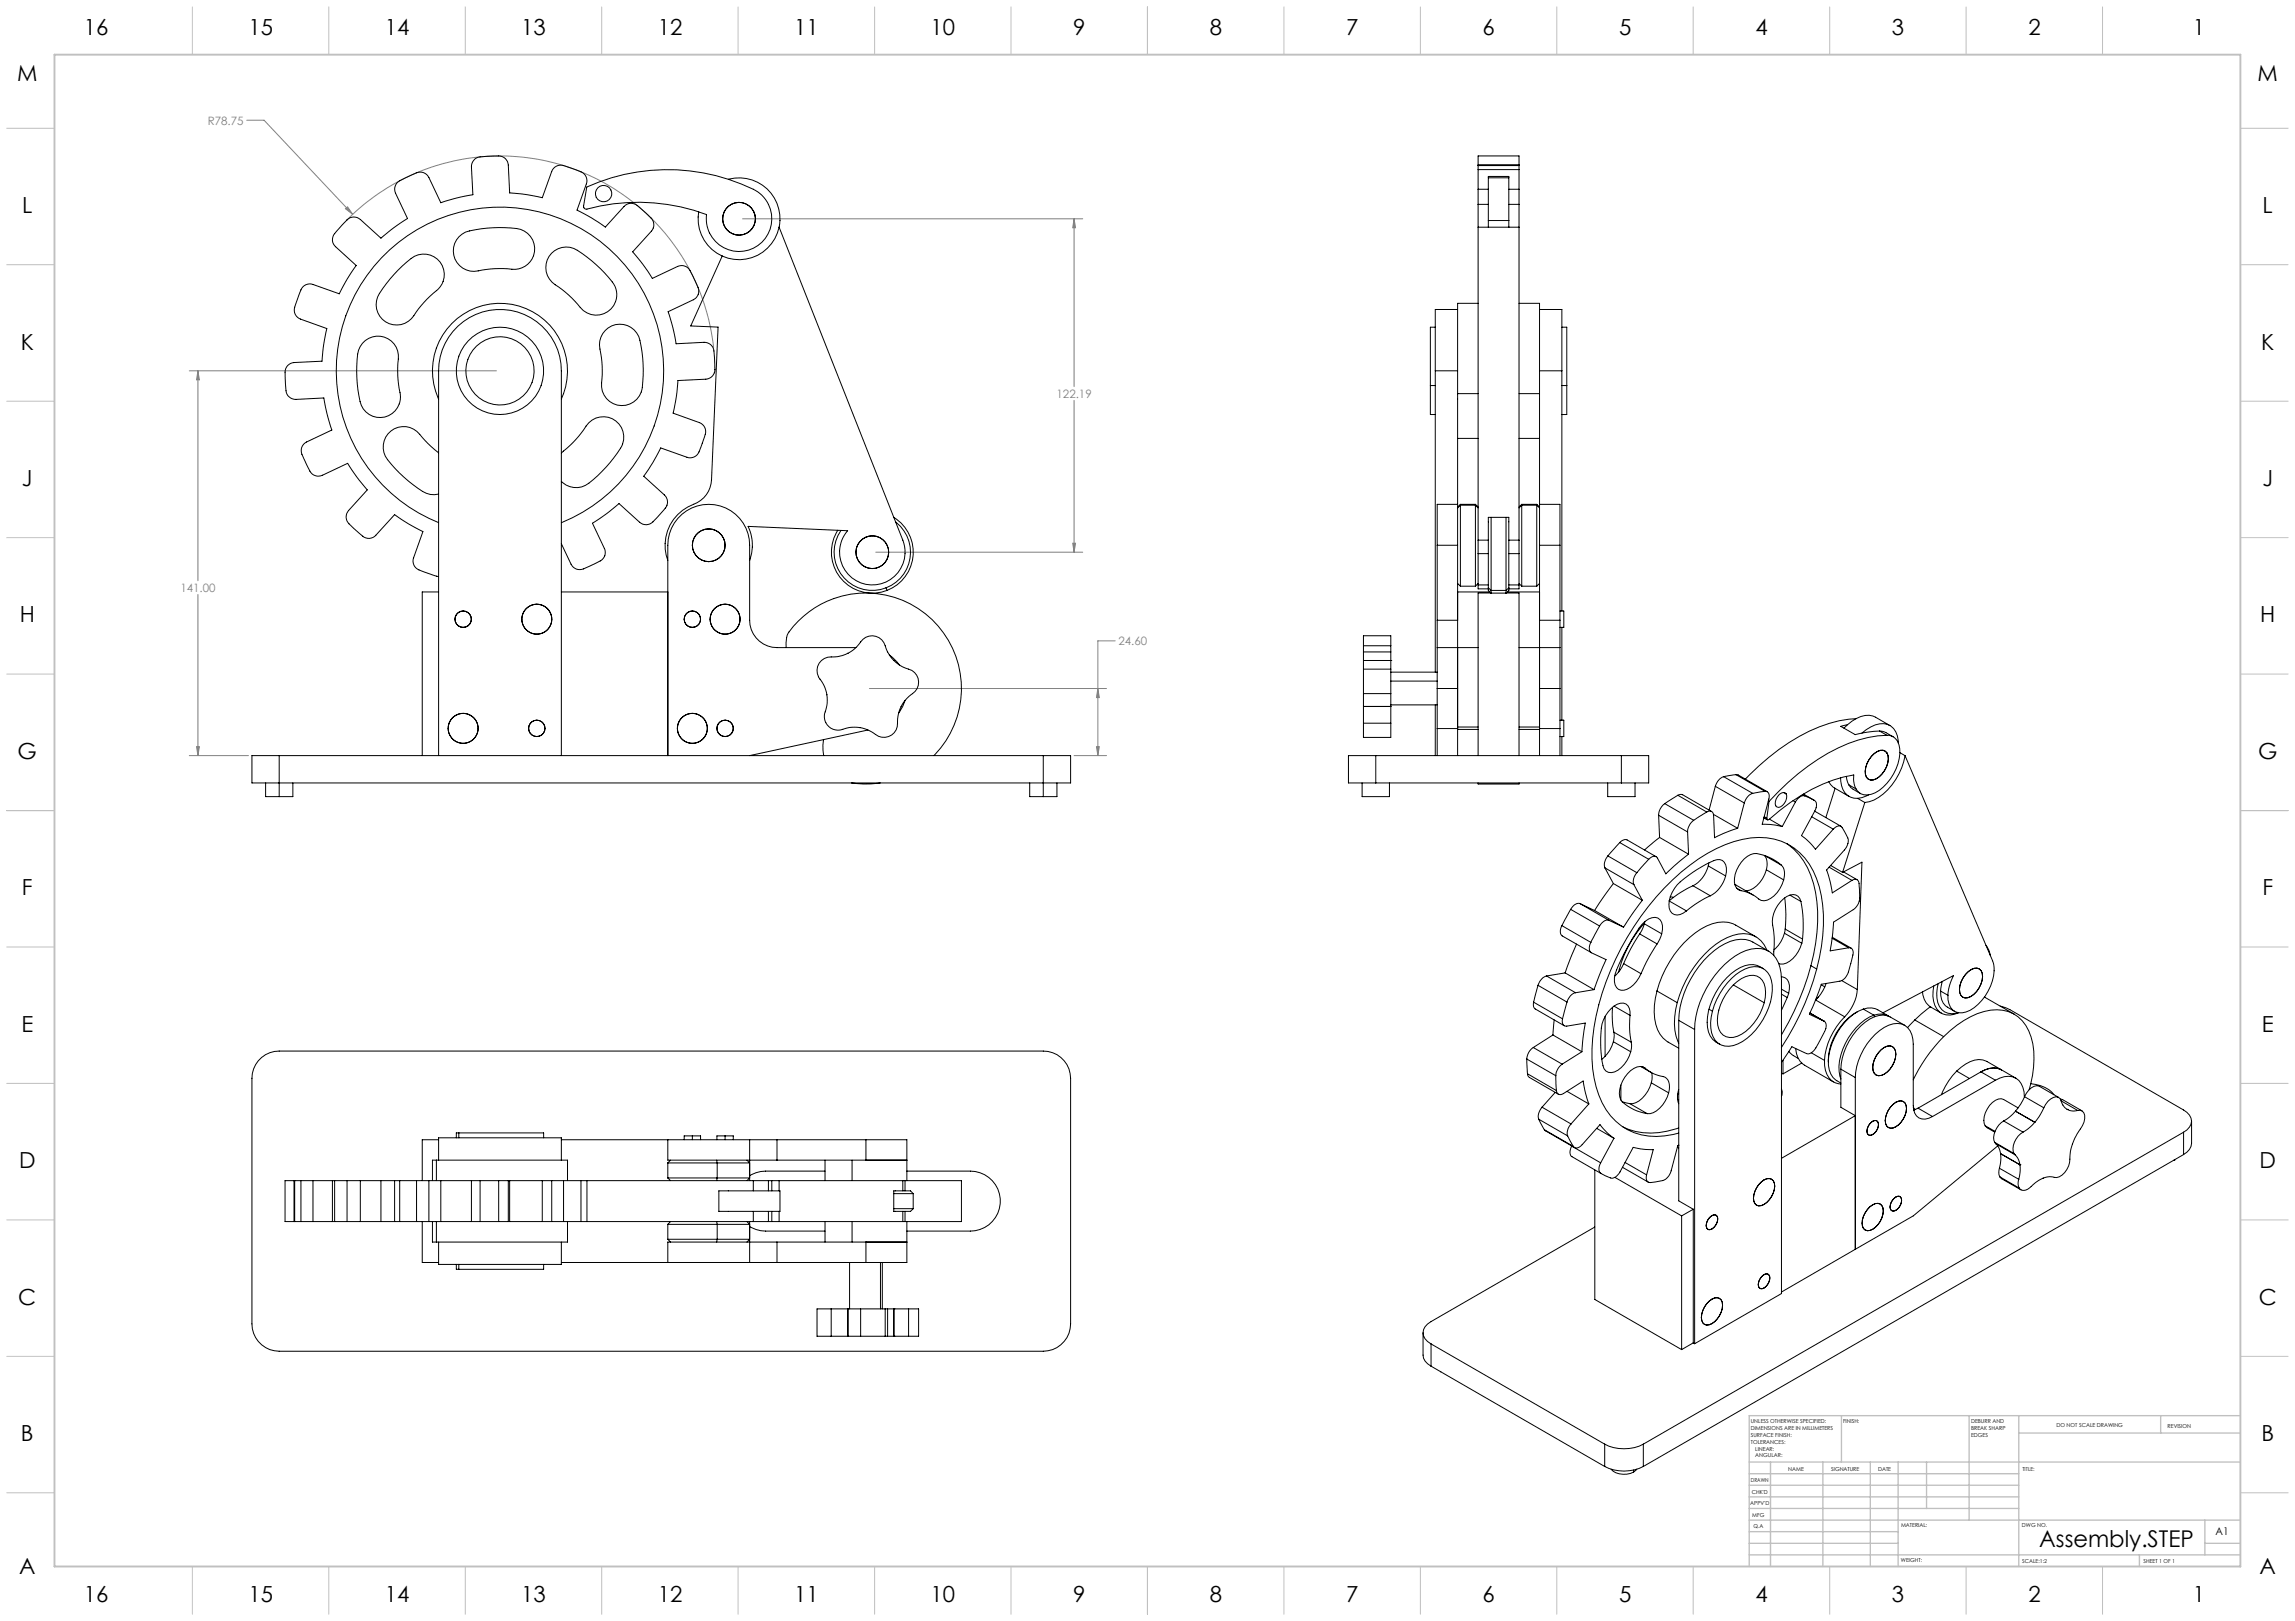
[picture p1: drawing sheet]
<svg xmlns="http://www.w3.org/2000/svg" width="841mm" height="594mm" viewBox="0 0 841 594" stroke-linecap="round" stroke-linejoin="round" font-family="sans-serif">
<defs><g id="words">
<text font-size="8.5" x="747.3" y="566.7">Assembly.STEP</text>
<g font-size="8.1">
<text x="30.8" y="12.9">16</text>
<text x="91" y="12.9">15</text>
<text x="141" y="12.9">14</text>
<text x="191" y="12.9">13</text>
<text x="241" y="12.9">12</text>
<text x="291" y="12.9">11</text>
<text x="341" y="12.9">10</text>
<text x="393.3" y="12.9">9</text>
<text x="443.3" y="12.9">8</text>
<text x="493.3" y="12.9">7</text>
<text x="543.3" y="12.9">6</text>
<text x="593.3" y="12.9">5</text>
<text x="643.3" y="12.9">4</text>
<text x="693.3" y="12.9">3</text>
<text x="743.3" y="12.9">2</text>
<text x="803.6" y="12.9">1</text>
<text x="6.3" y="29.6">M</text>
<text x="827.3" y="29.6">M</text>
<text x="8.1" y="78.1">L</text>
<text x="829.1" y="78.1">L</text>
<text x="7.6" y="128.1">K</text>
<text x="828.6" y="128.1">K</text>
<text x="8.1" y="178.1">J</text>
<text x="829.1" y="178.1">J</text>
<text x="7.2" y="228.1">H</text>
<text x="828.2" y="228.1">H</text>
<text x="6.5" y="278.1">G</text>
<text x="827.5" y="278.1">G</text>
<text x="8" y="328.1">F</text>
<text x="829" y="328.1">F</text>
<text x="7.8" y="378.1">E</text>
<text x="828.8" y="378.1">E</text>
<text x="7" y="428.1">D</text>
<text x="828" y="428.1">D</text>
<text x="6.7" y="478.1">C</text>
<text x="827.7" y="478.1">C</text>
<text x="7.7" y="528.1">B</text>
<text x="828.7" y="528.1">B</text>
<text x="7" y="576.6">A</text>
<text x="828" y="576.6">A</text>
<text x="30.8" y="586.9">16</text>
<text x="91" y="586.9">15</text>
<text x="141" y="586.9">14</text>
<text x="191" y="586.9">13</text>
<text x="241" y="586.9">12</text>
<text x="291" y="586.9">11</text>
<text x="341" y="586.9">10</text>
<text x="393.3" y="586.9">9</text>
<text x="443.3" y="586.9">8</text>
<text x="493.3" y="586.9">7</text>
<text x="543.3" y="586.9">6</text>
<text x="593.3" y="586.9">5</text>
<text x="643.3" y="586.9">4</text>
<text x="693.3" y="586.9">3</text>
<text x="743.3" y="586.9">2</text>
<text x="803.6" y="586.9">1</text>
</g>
<g font-size="4.2" fill="#808080">
<text x="76.1" y="45.6">R78.75</text>
<text x="387.2" y="145.8">122.19</text>
<text x="66.1" y="216.9">141.00</text>
<text x="409.9" y="236.4">24.60</text>
</g>
<text font-size="3.9" x="811.9" y="562.5">A1</text>
<g font-size="2">
<text x="641.6" y="521.6">UNLESS OTHERWISE SPECIFIED:</text>
<text x="675.4" y="521.6">FINISH:</text>
<text x="722.3" y="521.5">DEBURR AND</text>
<text x="641.6" y="524.1">DIMENSIONS ARE IN MILLIMETERS</text>
<text x="641.6" y="526.6">SURFACE FINISH:</text>
<text x="722.3" y="524">BREAK SHARP</text>
<text x="722.3" y="526.5">EDGES</text>
<text x="753.6" y="523">DO NOT SCALE DRAWING</text>
<text x="794.3" y="523.2">REVISION</text>
<text x="641.6" y="529.1">TOLERANCES:</text>
<text x="643.2" y="531.6">LINEAR:</text>
<text x="643.2" y="534.1">ANGULAR:</text>
<text x="655.3" y="539">NAME</text>
<text x="671" y="538.9">SIGNATURE</text>
<text x="688.2" y="538.9">DATE</text>
<text x="741.1" y="538.9">TITLE:</text>
<text x="641.6" y="543.1">DRAWN</text>
<text x="641.4" y="551.4">APPV'D</text>
<text x="641.9" y="547.3">CHK'D</text>
<text x="642.1" y="555.8">MFG</text>
<text x="642.5" y="560">Q.A</text>
<text x="696.6" y="559.5">MATERIAL:</text>
<text x="741" y="559.5">DWG NO.</text>
<text x="696.6" y="572.5">WEIGHT:</text>
<text x="741.1" y="572.6">SCALE:1:2</text>
<text x="785.5" y="572.6">SHEET 1 OF 1</text>
</g>
</g></defs>
<g fill="none" stroke="#808080" stroke-width=".37">
<path d="M90.4 44.1h6.4l32.5 34.5M126.6 76.5l.8-.7 1.9 2.8zM127 80.8a78.8 78.8 0 0 1 82-19.3 78.8 78.8 0 0 1 52.5 65.8M272.1 80.2h124.7M393.6 80.2v61.5M393.6 80.2l.5 3.3h-1zM69.4 135.9h112.5M72.5 135.9l.6 3.3h-1.1zM72.5 135.9v76.9M393.6 146.7v55.6M393.1 199.1h1l-.5 3.2zM72.5 217.8v59.1"/>
<path d="M320.9 202.3h75.9M408.7 234.8h-6.4v42.1M318.6 252.3h86.9M402.3 252.3l.5 3.3h-1zM69.4 276.9h21.7M72 273.6h1.1l-.6 3.3zM393.6 276.9h11.9M401.8 273.6h1l-.5 3.3z"/>
</g>
<g fill="none" stroke="#c0c0c0" stroke-width=".37">
<path d="M70.5 2.5v17.5M120.5 2.5v17.5M170.5 2.5v17.5M220.5 2.5v17.5M270.5 2.5v17.5M320.5 2.5v17.5M370.5 2.5v17.5M420.5 2.5v17.5M470.5 2.5v17.5M520.5 2.5v17.5M570.5 2.5v17.5M620.5 2.5v17.5"/>
<path d="M670.5 2.5v17.5M720.5 2.5v17.5M770.5 2.5v17.5M2.5 47h17.5M821 47h17.5M2.5 97h17.5M821 97h17.5M2.5 147h17.5M821 147h17.5M2.5 197h17.5M821 197h17.5M2.5 247h17.5"/>
<path d="M821 247h17.5M2.5 297h17.5M821 297h17.5M2.5 347h17.5M821 347h17.5M2.5 397h17.5M821 397h17.5M2.5 447h17.5M821 447h17.5M2.5 497h17.5M821 497h17.5M2.5 547h17.5"/>
<path d="M821 547h17.5M70.5 574v17.5M120.5 574v17.5M170.5 574v17.5M220.5 574v17.5M270.5 574v17.5M320.5 574v17.5M370.5 574v17.5M420.5 574v17.5M470.5 574v17.5M520.5 574v17.5M570.5 574v17.5"/>
<path d="M620.5 574v17.5M670.5 574v17.5M720.5 574v17.5M770.5 574v17.5"/>
</g>
<g fill="none" stroke="#c0c0c0" stroke-width=".5">
<path d="M674.8 518.8v17M721.6 518.8v38.2M739.8 518.8v55.2M791.8 518.8v6.3M821 518.8h-180v55.2M641 535.8h180M648.8 535.8v38.2M668 535.8v38.2M685.4 535.8v38.2M695.6 535.8v38.2M706 535.8v17M739.8 525.1h81.2"/>
<path d="M641 552.8h98.8M641 548.5h98.8M641 544.3h98.8M641 540h98.8M641 557h180M808 557v12.8M641 569.8h180M641 565.5h54.6M641 561.3h54.6M784 569.8v4.2M808 565.5h13"/>
</g>
<path d="M20 20h801v554h-801z" fill="none" stroke="#c0c0c0" stroke-width=".7"/>
<path d="M126.6 76.5l2.7 2.1-1.9-2.8zM72.5 135.9l.6 3.3h-1.1zM72 273.6h1.1l-.6 3.3zM393.6 80.2l.5 3.3h-1zM393.1 199.1h1l-.5 3.2zM402.3 252.3l.5 3.3h-1zM401.8 273.6h1l-.5 3.3z" fill="#808080"/>
<g fill="none" stroke="#000" stroke-width=".37">
<path d="M215 68.5a71.2 71.2 0 0 1 62.8 1.9 12 12 0 0 1-2.2 20.8 12 12 0 0 1-16.7-12.6 74.1 74.1 0 0 0-44.3-2l-.6-.4-.1-.7zM256 77.6a15 15 0 0 0 8.7 16.2M266.9 65.7a15 15 0 0 1 18.6 17.5M541.7 74.9v8.3M541.7 69.3v5.6M541.7 62.2v7.1M541.7 60.7v1.5M541.7 60.5v-3.4h14.9v3.4M541.7 62.2h14.9M541.7 60.5h14.9M541.7 74.9h3.7M541.7 69.3h3.7"/>
<path d="M541.7 60.5v.2M541.7 60.7h14.9M545.4 65.2v-.5h7.5v.5M545.4 65.2v15.6M545.4 65.2h7.5M552.9 65.2v15.6M552.9 74.9h3.7M552.9 69.3h3.7M556.6 74.9v8.3M556.6 69.3v5.6M556.6 62.2v7.1M556.6 60.7v1.5"/>
<path d="M556.6 60.5v.2M556.6 60.5h.1M145.8 99.1l1.6-1.6a13.1 13.1 0 0 1 7.4-4.4 7.6 7.6 0 0 1 7.7 5.6 7.6 7.6 0 0 1-3.7 8.8 45.6 45.6 0 0 0-8.1 9.3 7.5 7.5 0 0 1-10 .7 7.5 7.5 0 0 1-1.7-9.9l3.9-5.3zM168.2 86.7a8.7 8.7 0 0 1 5.9-2.5 47.3 47.3 0 0 1 16.7-.1 7.6 7.6 0 0 1 4.7 9.5 7.6 7.6 0 0 1-9.5 4.9 46.4 46.4 0 0 0-12.3 .9 7.5 7.5 0 0 1-7-4.5 7.5 7.5 0 0 1 1.5-8.2zM202.1 92.8a7.9 7.9 0 0 1 11.3 .1 45.1 45.1 0 0 1 12 12.1 7.6 7.6 0 0 1-3.8 9.8 7.6 7.6 0 0 1-10-3.4 45.6 45.6 0 0 0-9.3-8 7.5 7.5 0 0 1-.2-10.6zM264.7 93.8l-11.6 25.6 10 .5-2.4 55.9a10 10 0 0 1-6.5 9 16 16 0 0 0-9.5 20.6M285.5 83.2l45.3 114.7a12 12 0 0 1-13.1 16.3 12 12 0 0 1-7.1-19.7l-36.5-1.6a16 16 0 0 1 .6 12.5M285.5 83.2a15 15 0 0 1-20.8 10.6M541.7 83.2h14.9M541.7 83.2v114.7M545.4 80.8v2.4M545.4 80.8h7.5"/>
<path d="M552.9 80.8v2.4M556.6 83.2v114.7M526 119.9h-1.8v21.4M534.1 113.4h-8.1v22.5M541.7 111.2h-7.6v33M556.6 111.2h7.6v33M564.2 113.4h8.1v22.5M572.3 119.9h1.8v21.4M132.8 125.8a7.6 7.6 0 0 1 9.5-1.6 7.6 7.6 0 0 1 3.5 8.9 52 52 0 0 0 1 12.4 7.5 7.5 0 0 1-6.7 7.5 7.5 7.5 0 0 1-8.2-5.9 48.7 48.7 0 0 1-.5-18.7zM221.8 121.1a7.5 7.5 0 0 1 12.7 3.6 46.1 46.1 0 0 1 .6 18.8 7.6 7.6 0 0 1-9.6 4.7 7.6 7.6 0 0 1-4.9-9.5 44.5 44.5 0 0 0-.9-12.3 7.6 7.6 0 0 1 2.1-5.3zM526 135.9v110.4M526 135.9h8.1"/>
<path d="M564.2 135.9h8.1M572.3 135.9v88M160.7 146.2a24.7 24.7 0 0 1 22.5-35.1 24.7 24.7 0 0 1 22.5 35.1M524.2 141.3v10.6h1.8M524.2 141.3h1.8M534.1 144.2v40.6M534.1 144.2h7.6M556.6 144.2h7.6M564.2 144.2v40.6M572.3 141.3h1.8M574.1 141.3v10.6h-1.8M160.7 165.9a46.7 46.7 0 0 1-7.9-7.8 7.5 7.5 0 0 0-10.1 .3 7.5 7.5 0 0 0-.7 10 48.6 48.6 0 0 0 14.2 12.4 7.4 7.4 0 0 0 4.5 .3"/>
<path d="M205.7 166a46.9 46.9 0 0 0 10.1-11.1 7.5 7.5 0 0 1 10-.5 7.5 7.5 0 0 1 1.6 9.8 48.6 48.6 0 0 1-12.9 13.7 7.5 7.5 0 0 1-8.8-1.5M534.1 160.6h7.6M556.6 160.6h7.6M160.7 191.5a60 60 0 0 1-25.2-92 60 60 0 0 1 95.4 0 60 60 0 0 1-25.2 92M205.7 199.2l3.9 8.1a3.6 3.6 0 0 0 5 .8l3.1-1.4a6.7 6.7 0 0 0 3.6-2.5l.5-1.6-.2-1.3-4.5-9.6 5-3.4 4.7-3.8 7.6 6.9a4 4 0 0 0 6-1.4l2.3-2.5a4 4 0 0 0 .8-6.1l-7.6-6.9 3.4-5 2.8-5.4 9.6 3.5a4 4 0 0 0 5.1-3.6l1.1-3.2a4 4 0 0 0-1.6-5.9l-9.6-3.5 1.1-5.9 .6-6.1 10.2-.4a4.1 4.1 0 0 0 3.3-5.3v-1.7a7.5 7.5 0 0 0-1.5-5.7l-1.1-.6-1.3-.3-10.2 .6-1.2-6-1.8-5.8 9.3-4.4a3.9 3.9 0 0 0 1-6.1l-.7-1.5a7.3 7.3 0 0 0-3.5-4.7l-1.3-.2-1.3 .3-9.3 4.4-3.3-5-3.9-4.7 6.9-7.6a3.6 3.6 0 0 0-.8-5.4l-1.2-1.2a12.9 12.9 0 0 0-5-3.6l-1.3 .1-1.2 .6-7.4 8a64.4 64.4 0 0 0-10.3-6.2l3.6-10.3a4 4 0 0 0-3.8-4.4l-3.2-1.1a3.9 3.9 0 0 0-5.9 1.6l-3.5 9.7-5.9-1.2-6-.6-.5-10.2a3.6 3.6 0 0 0-4.4-3.3h-1.7a14.2 14.2 0 0 0-6.1 1l-.9 1-.4 1.3 .5 10.9a66 66 0 0 0-11.8 2.9l-4.7-9.8a3.6 3.6 0 0 0-4.9-.8l-1.6 .7a13.8 13.8 0 0 0-5.2 3.2l-.5 1.3 .4 1.9 4.3 9.3a66.8 66.8 0 0 0-9.7 7.2l-8.1-7.3a3.6 3.6 0 0 0-4.9 1.2l-1.2 1.2a12.9 12.9 0 0 0-3.6 5 3.2 3.2 0 0 0 1.2 3l7.5 6.9-3.3 5-2.9 5.4-9.6-3.5a3.9 3.9 0 0 0-5.1 3.6l-.5 1.6a7.4 7.4 0 0 0-.9 5.8l.8 1.1 1.1 .6 9.7 3.5-1.2 5.9-.6 6.1-10.2 .4a3.6 3.6 0 0 0-3.3 4.4v1.7a14.2 14.2 0 0 0 1 6.1l1 .9 1.3 .4 10.9-.5a66 66 0 0 0 2.9 11.8l-9.8 4.7a3.6 3.6 0 0 0-.8 4.9l.7 1.6a13.6 13.6 0 0 0 3.2 5.3l1.3 .4 1.9-.3 9.3-4.4a66.8 66.8 0 0 0 7.2 9.7l-7.2 8.1a4 4 0 0 0 1.7 5.5l1.3 1.2a7.7 7.7 0 0 0 5 3l1.9-.7 7.3-8 5 3.3 5.4 2.9-3.4 9.6a3.9 3.9 0 0 0 3.5 5.1l5.6 1.8M307 194.3a15 15 0 0 0 1.1 17.6 15 15 0 0 0 16.9 4.5M308.2 194.4a14 14 0 0 0 .4 16.6 14 14 0 0 0 16.1 4.4M327.5 189.6a15 15 0 0 1 7.1 14.1 15 15 0 0 1-9.6 12.7M328.2 191.2a14 14 0 0 1-3.5 24.2M526.7 199.8h7.4M526.7 199.8v27.5M534.1 184.8h-7.4v15"/>
<path d="M534.1 184.8v15M534.1 199.8v27.5M535.2 185.1v29.7M535.2 184.8v.3M535.2 184.8h5.5M535.2 184.8l-1.1 1M535.2 185.1h5.5M535.2 185.1l-1.1 1M540.7 185.1v29.7M540.7 184.8v.3M540.7 184.8l1 1M540.7 185.1l1 1"/>
<path d="M541.7 197.9v5M541.7 197.9h3.7M546.4 189.6v26.8M551.9 189.6v26.8M552.9 197.9h3.7M556.6 197.9v5M557.6 185.1v29.7M557.6 184.8v.3M557.6 184.8h5.5M557.6 184.8l-1 1M557.6 185.1h5.5M557.6 185.1l-1 1"/>
<path d="M563.1 185.1v29.7M563.1 184.8v.3M563.1 184.8l1.1 1M563.1 185.1l1.1 1M564.2 184.8v15M564.2 184.8h7.4v15M564.2 199.8v27.5M564.2 199.8h7.4M571.6 199.8v27.5M160.7 216.9h-6v60M205.7 216.9h39M324.7 215.4l.3 1"/>
<path d="M534.1 216.9h11.9M534.1 213.8l1.1 1M535.2 214.8h5.5M541.7 202.9v11.4h3.7M541.7 214.3v1.5h3.7M541.7 213.8l-1 1M541.7 202.9h3.7M545.4 215.4v-25.8h7.5v25.8M545.4 215.4v1l1 .9v-.9M545.4 215.4l1 1M546.4 216.4h5.5M552.3 216.9h11.9"/>
<path d="M552.9 215.4v1l-1 .9v-.9M552.9 202.9h3.7M552.9 215.4l-1 1M556.6 202.9v11.4h-3.7M556.6 214.3v1.5h-3.7M556.6 213.8l1 1M557.6 214.8h5.5M564.2 213.8l-1.1 1M288.1 237.3l.4-4.5a34.9 34.9 0 0 1 51.1-7.5 34.9 34.9 0 0 1 2.6 51.6M313.7 237.3h-29a10 10 0 0 1-10-10v-27.5a15 15 0 0 0-15-15 15 15 0 0 0-15 15v77.1M325.9 240l3.7 3.7M499.6 238.9v3.1"/>
<path d="M499.6 236.6v2.3M499.6 236.6v-3.6h10.1v3.6M499.6 238.9h10.1M499.6 236.6h10.1M509.7 238.9v3.1M509.7 236.6v2.3M526.7 237.3v15M526.7 227.3v10M526.7 237.3h15M526.7 227.3h7.4M534.1 237.3v29.1M534.1 237.3v15"/>
<path d="M534.1 227.3v10M556.6 237.3h15M564.2 237.3v29.1M564.2 237.3v15M564.2 227.3v10M564.2 227.3h7.4M571.6 237.3v15M571.6 227.3v10M571.6 223.9h1.5v6h-1.5M572.3 229.9v34M303 254.6a14 14 0 0 1-.9 7.2 5.1 5.1 0 0 0 7.5 5.2 13.1 13.1 0 0 1 12.3 2.8 5.1 5.1 0 0 0 7-5.6l.5-3.1 .8-2.2M303 254.6h.1"/>
<path d="M327.6 242a12.3 12.3 0 0 1-3.2-5.4 5.1 5.1 0 0 0-4.5-3.6 5.1 5.1 0 0 0-5 2.9 13.1 13.1 0 0 1-11.6 4.9 5.2 5.2 0 0 0-2.3 8.7l1.1 2.1 .9 3M327.6 242h.1M327.6 242a14.3 14.3 0 0 0 6.6 3.7 5.1 5.1 0 0 1-.4 8.9l-2.3 2.3-1.3 2M330.2 258.9h.1M331.7 256.7l-.9 2.2-1.5 2.4M499.6 245.2v9M499.6 254.2v4.7M499.6 242v3.2M499.6 258.9v6.1M499.6 258.9h.1M499.6 242h.1M499.6 245.2h10.1"/>
<path d="M499.6 254.2h10.1M499.6 258.9h10.1M499.6 242h10.1M509.7 245.2v9M509.7 254.2v4.7M509.7 242v3.2M509.7 258.9v6.1M509.7 258.9h.1M509.7 242h.1M509.7 258.3h17M509.7 246.3h17M509.7 249.6h17"/>
<path d="M526 258.3v18.6M526.7 252.3v14.7M526.7 252.3h7.4M534.1 252.3v14.7h-7.4M564.2 252.3v14.7h7.4M564.2 252.3h7.4M571.6 252.3v14.7M102.3 276.9h-10v10h300v-10h-10M102.3 276.9v15M102.3 276.9h280M160.7 276.9v-141a22.5 22.5 0 0 1 22.5-22.5 22.5 22.5 0 0 1 22.5 22.5v141M301.8 271a15.2 15.2 0 0 0 0 5.9"/>
<path d="M318.1 267.5l-43.4 9.4M382.3 276.9v15M499.6 265v5.2h10.1v-5.2M499.6 265h10.1M504.2 276.9h-10.1v10h10.1M504.2 276.9h89.9M504.2 276.9v10M526.7 267v9.9M534.1 267.3h7.6M534.1 266.4h7.6M534.1 266.4v10.5M541.7 276.9v-59.6h14.9v59.6"/>
<path d="M556.6 267.3h7.6M556.6 266.4h7.6M564.2 266.4v10.5M571.6 263.9h1.5v6h-1.5M571.6 267v9.9M572.3 269.9v7M594.1 276.9h10.1v10h-10.1M594.1 276.9v10M677 265.6l-2.5 .6 5.3 3 4.6-.9 4.4-.4M680.2 263.3a53.1 53.1 0 0 0-28.3 11.3 97.7 97.7 0 0 0-12.3 10.9M682.3 268.6a10.1 10.1 0 0 1 9.4-3.1 7 7 0 0 1 4 6.9M685.7 277.2a4.7 4.7 0 0 1 5.1-2 3.8 3.8 0 0 1 1 4.2 8.7 8.7 0 0 1-5.3 6.4 2.49 2.49 0 0 1-3-3.1 9.3 9.3 0 0 1 2.2-5.5z"/>
<path d="M685.9 277.1a4.3 4.3 0 0 1 5.1-1.8 5.8 5.8 0 0 1-.5 7.2 6.2 6.2 0 0 1-5.1 3.3 2.78 2.78 0 0 1-1.9-3.3 9.4 9.4 0 0 1 2.4-5.4zM688.8 267.9l1.8 .3 3.1 1.8M688.8 267.9l2.6 1.5M691.4 269.4a51.9 51.9 0 0 0-28.9 11.4 95.1 95.1 0 0 0-14.2 12.9M691.4 269.4a4.7 4.7 0 0 1 4.8 5.1 18.4 18.4 0 0 1-9 16 4.9 4.9 0 0 1-7.1-1.4M692.6 265.9l-5.3-3.1a8.1 8.1 0 0 0-8.7 1.5l-2.9 2.5M696.2 275.8l1.9 1.1M698.1 276.9l32.4 76a13.8 13.8 0 0 1-2 10.3 14.8 14.8 0 0 1-9.5 8 4.7 4.7 0 0 1-5.2-4.8v-1.7M698.1 276.9a23.3 23.3 0 0 1-11.4 16.3l-3.3 .9M97.3 286.9v5h5M107.3 286.9v5h-5M312 286.9a35.1 35.1 0 0 0 10.6 0"/>
<path d="M377.3 286.9v5h5M387.3 286.9v5h-5M499.1 286.9v5h10.1v-5M504.2 286.9h89.9M541.7 286.9v.4h14.9v-.4M589.1 286.9v5h10.1v-5M607.8 298.8l10.6 6.1M607.8 298.8l.4 8.1M610.1 294.5a5.4 5.4 0 0 0-2.3 4.3M610.1 294.5l10.5 6.1M614.9 291.4l-4.8 3.1M614.9 291.4l.9-.3 .7 .1 10.7 6.2"/>
<path d="M614.9 291.4l10.5 6.2M625.4 297.6l-4.8 3M625.4 297.6a1.5 1.5 0 0 1 1.7-.3 1.5 1.5 0 0 1 .8 1.5l.4 8.2 3.2-1.6 5.3-1.9M627.9 298.4l8.9 5.1M628.6 288.1l10.6 6.1M628.6 288.1l-2.3 8.8M631.6 284.6a5 5 0 0 0-3 3.5M631.6 284.6l10.7 6.1M636.2 283.9l-4.6 .7M636.2 283.9l.8 .1 10.6 6.1M636.2 283.9l10.6 6.1M639.2 294.2l-2.4 9.3"/>
<path d="M642.3 290.7a5 5 0 0 0-3.1 3.5M646.4 299.7l1.3 .7M646.4 299.6l1.1 .7M646.5 299.3l1 .5M646.8 290l-4.5 .7M646.8 290a1.82 1.82 0 0 1 1.4 2.8l-2.4 9.2 3.7 .2 3.6 .7M647.5 299.8v.5M648 293.5l.3 .2M648.3 293.7l-.8 6.1M652 291.1a1.58 1.58 0 0 1 2.5-.2 4.1 4.1 0 0 1-2.7 5l-.6-.2a3.3 3.3 0 0 1 .8-4.6zM653.6 290.4l.9 .5M657 293.4l.9 .5"/>
<path d="M657.9 293.9l-4.8 9M660.5 291.2l.9 .4M660.9 291l4 2.3M661.4 291.6a3.5 3.5 0 0 0-3.5 2.3M661.4 291.6l3.5 1.7M663.9 299.3l7.9 4.5M664.9 293.3a3.1 3.1 0 0 1 .2 3.8l-4.9 9.1a22.4 22.4 0 0 1 5.1 5l6.5-7.4M665 297.2l9.6 5.6M670.1 286.4l1.6 2 5.9 3.4M672.5 288.9l-3.4 10.7M674.5 285a6.9 6.9 0 0 0 4.8 7.5l1.4 .1M676.6 284.5l.9 3.1"/>
<path d="M677.5 287.6l.7 1 3.5 2.2M677.5 287.6l2.6 1.5M680.1 289.1a9.1 9.1 0 0 1-.8-5.1 62.4 62.4 0 0 0-31.1 16.3h-.7M680.7 292.6l2.7 1.5M683.4 294.1l-8.2 25.6M684.8 291.3l-2.5 1-1.6 .3M588.1 318l10.6 6.2M588.1 318l3.1 5.8M589.2 313.6a4.5 4.5 0 0 0-1.1 4.4M589.2 313.6l10.6 6.2M593.5 308.7l-4.3 4.9M593.5 308.7l1.5-.9h1.2l10.7 6.1"/>
<path d="M593.5 308.7l10.7 6.2M599.8 319.8a4.4 4.4 0 0 0-1.1 4.4M604.2 314.9l-4.4 4.9M608.2 306.9l-5.6 4.6M608.2 306.9l10.6 6.1M618.4 304.9l.4 8.1M618.8 313l-8.4 7.2-3-5.7a1.94 1.94 0 0 0-3.2 .4M620.6 300.6a5.6 5.6 0 0 0-2.2 4.3M626 317.3a11.4 11.4 0 0 1-5.6 7.3M626 317.3l6.4 3.7M626.2 316.2l-.2 1.1M646.5 313.5a5.6 5.6 0 0 1 .8 5.2"/>
<path d="M646.7 313.5l6.1 3.5M647.3 318.7a9.5 9.5 0 0 1-7.6 7.7M647.3 318.7l6.3 3.7M648.4 300.2l4.7 2.7M652.8 317a16.7 16.7 0 0 0-10.1-4.2 10.6 10.6 0 0 0-6.9 11.6l1.3 1.7 .9 .3M652.8 317a5.3 5.3 0 0 1 .8 5.4M654.7 309.1a26 26 0 0 1 10.6 17.9 60.6 60.6 0 0 1-1.7 26.9M670.3 317.8l8.3 4.8M670.8 317.1l4.4 2.6M671.8 303.8a1.97 1.97 0 0 1 1.7-1.1 1.97 1.97 0 0 1 1.8 1l.8 1.4a4.6 4.6 0 0 1-.2 6.4l-6.5 7.3 1.2 4 .8 4.4 7.2-4.6M675.2 319.7l7.1-3.8-1.7 46.7M675.6 319.5l4.9 2.9"/>
<path d="M572.3 339.2a2.94 2.94 0 0 0 .2 3.8l10.6 6.1M572.3 339.2l10.7 6.1M575.6 333.2l-3.3 6M575.6 333.2l10.6 6.1M579 331.1a3.3 3.3 0 0 0-3.4 2.1M579 331.1l10.6 6.1M579 331.1l5.3 2.6M584.3 333.7l10.7 6.1M586.2 339.3l-3.2 6M589.6 337.2a3.2 3.2 0 0 0-3.4 2.1M589.6 337.2l5.4 2.6M591.2 323.8l-6.9 9.9"/>
<path d="M591.2 323.8l10.6 6.1M598.7 324.2l3.1 5.7M601.8 329.9l-6.8 9.9M602.6 338.5l-1.7 3.7M602.6 338.5l6.3 3.7M602.6 338.3a41.8 41.8 0 0 0-9.2 16.9M602.8 337.7l-.2 .8M611.7 330.2l6.3 3.6M612.1 328.6l1.2 .2M620.4 324.6a37.2 37.2 0 0 0-8.8 5.5M620.4 324.6l6.3 3.7M626.7 328.3a39.2 39.2 0 0 0-8.7 5.5"/>
<path d="M632.4 321a5.2 5.2 0 0 0-1.2-5.7 4.8 4.8 0 0 0-4.7 .8 48.8 48.8 0 0 0-11.9 8.1 9.9 9.9 0 0 0-2.5 9.6 3.1 3.1 0 0 0 4.7 .8l1.2-.8M632.4 321a11.4 11.4 0 0 1-5.7 7.3M635.7 324.1l6.7 3.9M636.4 325.5l1.6 .9M653.6 322.4a10.3 10.3 0 0 1-7.2 7.7 5.6 5.6 0 0 1-3.4-1.8l-2.4-1.2-2.6-.7M654 329l.4 6-.2 5.5M655.9 328l4 2.3M659.9 330.3a45.7 45.7 0 0 1 .6 13.8M659.9 330.3a3.1 3.1 0 0 0-5.1-1.8 11.2 11.2 0 0 0-4.8 12.7l.2 2.4-.2 6.5M678.6 322.6a1.63 1.63 0 0 1 2.1-.2 1.63 1.63 0 0 1 .6 2 13.6 13.6 0 0 1-.1 6.3l-.7 1.3-1 1.1-7.6 4.8-.4 5.2-.8 5.3 6.7-1.1M566.7 357.6a5 5 0 0 0-3.1 3.5M566.7 357.6l10.7 6.2"/>
<path d="M573.5 356.5l10.6 6.1M573.5 356.5l-6.8 1.1M577.7 346l-4.2 10.5M583 345.3a2.89 2.89 0 0 0 .2 3.8l5.3 2.5-4.4 11M593.4 355.2l-.2 1M593.4 355.2l.4 .2M595 353.1a12.8 12.8 0 0 1-3.2 4.5M595 353.1l6.3 3.7M600.9 342.2a62.5 62.5 0 0 0-5.9 10.9M600.9 342.2l6.3 3.7M607.2 345.9a66 66 0 0 0-5.9 10.9M608.9 342.2a5 5 0 0 0-1.4-5.8 6.4 6.4 0 0 0-6.9 3.7 84.5 84.5 0 0 0-8.7 16.8 5.3 5.3 0 0 0 1.2 5.6 5.7 5.7 0 0 0 6.6-2.8l1.6-2.9"/>
<path d="M608.9 342.2l-1.7 3.7M634.5 358.6a12.3 12.3 0 0 1 9.7-4.3 6.6 6.6 0 0 1 5.2 6.6 24.3 24.3 0 0 1-12.6 21.6 6.5 6.5 0 0 1-9.9-5.8 24.1 24.1 0 0 1 7.6-18.1zM643.5 343.3l-7.4-4.3a11.4 11.4 0 0 0-10.7 .3 37.6 37.6 0 0 0-18.2 23.8M646.2 355a7.4 7.4 0 0 0-8.4-.5 24.2 24.2 0 0 0-12.1 22 7.2 7.2 0 0 0 4.5 6.2M647.5 348.2a9.3 9.3 0 0 0-12.5-5.4 31.2 31.2 0 0 0-15.8 13.9 42.8 42.8 0 0 0-4.6 10.7M648.2 348.6l-5.9-3.4a10.7 10.7 0 0 0-10.2 .6 34.7 34.7 0 0 0-16.9 28.1M652.8 358a3.4 3.4 0 0 1 2.9 4.5l-.2 1.5M653.9 342a12.1 12.1 0 0 1-3.8 6.1M653.9 342l6.4 3.6M654.2 340.5l-.3 1.5M654.2 340.5l6.3 3.6M660.3 345.6a10.6 10.6 0 0 1-6.8 7.7l-1.7-.2"/>
<path d="M660.5 344.1l-.2 1.5M663.6 353.9a99.5 99.5 0 0 1-10.8 25.3M663.6 353.9l2.1 1.2M665.7 355.1a58.5 58.5 0 0 0 1-30.1 22.9 22.9 0 0 0-16.6-17.5 34.4 34.4 0 0 0-24.4 5.2 91.2 91.2 0 0 0-35.5 43 76.2 76.2 0 0 0-6.6 36 28.5 28.5 0 0 0 10.5 20.9 24 24 0 0 0 21.1 2.6M665.7 355.1a100.8 100.8 0 0 1-12.9 28.8M671.4 343.8l6 3.5M671.4 343.5l7 3.9M674.9 359.3l5.7 3.3M677.4 347.3a1.74 1.74 0 0 1 1.6 2.6l-1.3 5.1a5.8 5.8 0 0 1-3.5 4.5l-6.8 1.2-4.4 11 5.4 2.5M711.7 359.6l-.6 3.6M720.3 357a4.6 4.6 0 0 1 5.1-1.9 4.5 4.5 0 0 1 .4 5.7 6.8 6.8 0 0 1-5.8 4.9 2.72 2.72 0 0 1-2-3.2 9.2 9.2 0 0 1 2.3-5.5zM721.2 356.1a3.2 3.2 0 0 1 4.7-.4 7.5 7.5 0 0 1-2.5 8.6 3.3 3.3 0 0 1-4.8 .5 7.5 7.5 0 0 1 2.6-8.7z"/>
<path d="M727.7 346.4a7.4 7.4 0 0 1 1.7 3.8M562 367.2v1.7l.4 .7 10.8 6.3M562 367.2l10.6 6.1M563.6 361.1l-1.6 6.1M563.6 361.1l10.6 6.1M569.1 379.3l10.6 6.1M569.1 379.3l-7.2 4.6M569.6 373.8l-.5 5.5M572.6 373.3a1.76 1.76 0 0 0 1.5 2.7l6.8-1.1-.8 5.3-.4 5.2M574.2 367.2l-1.6 6.1M577.4 363.8a4.7 4.7 0 0 0-3.2 3.4M584.1 362.6l-6.7 1.2"/>
<path d="M588.2 372.5v14.6M590.9 369.1a33.8 33.8 0 0 0 .5 9.1M591.4 378.2l.1 1.2-.3 2.3M591.4 378.2l6.4 3.7M591.4 368.7l5.9 3.4M597.3 372.1a3.8 3.8 0 0 0-2.4-4.5 7.8 7.8 0 0 0-6.6 4.6 18.4 18.4 0 0 0-1.7 10l.3 5.1a8.2 8.2 0 0 0 1.6 5.2 3.7 3.7 0 0 0 4.4-.3 11.9 11.9 0 0 0 4.7-6.8M597.3 372.1a32 32 0 0 0 .5 9.8M607.2 363.1a20.9 20.9 0 0 0 1.1 15.9 15.8 15.8 0 0 0 6.9 5.1M607.2 363.1l7.4 4.3M614.6 367.4a21.8 21.8 0 0 0 .6 14.9M615.2 373.9l5.8 3.4M615.2 373.9v66.1l5.3 3.1"/>
<path d="M621 377.3a34.9 34.9 0 0 1 16.9-28.2 10.1 10.1 0 0 1 11.9 .7 12.4 12.4 0 0 1 3 9.1v115.1l-31.8 18.4M621 377.3v115.1M626.3 369.8l1.2 .8M635.1 361a8.9 8.9 0 0 1 8.7-3.3 5.7 5.7 0 0 1 3.2 5.9 19 19 0 0 1-10.3 16.1 5 5 0 0 1-7.2-4 18.7 18.7 0 0 1 5.6-14.7zM635.2 360.9l11.3 6.5M652.8 362.5l2.7 1.5M652.8 364.3l2.1 1.2M654.9 365.5l-2.1 4.7M655.5 364l-.6 1.5M665.4 366.5l10.6 6.1M665.4 366.5l-.2 .1M666.4 365.3l-1 .9"/>
<path d="M667.4 360.8l1.3 .8M668.4 374.2a3.2 3.2 0 0 1 .2 3.8l-1.5 3a10.5 10.5 0 0 1-3.8 5l-1.3 .1-5.4-2.5-3.8 5.7M668.4 374.2l-5.1-3 5.2 3.1M669.2 360.4l-2 3.9-1.8 2.2M676 372.6a25.3 25.3 0 0 0-7.4 16M680.6 370.8a21.5 21.5 0 0 0-10.6 18.3M680.6 362.6a16.2 16.2 0 0 1-4.6 10M682.8 369.8a22.3 22.3 0 0 0-12.8 18.7 7.8 7.8 0 0 0 4.6 8.4M682.8 369.8a6.3 6.3 0 0 1 5.3 .2l3.9 2.3M682.8 369.8l3.9 2.2M686.7 372a22.3 22.3 0 0 0-12.8 20.6l.7 2.8M686.7 372a6.1 6.1 0 0 1 5.6 .5"/>
<path d="M686.7 372l.2 .6M698 375.7l-5.3-3a8.5 8.5 0 0 0-9.2 1.8 23.8 23.8 0 0 0-8.9 17.3M701.7 373.8l-2.7 2.7M701.7 373.8l10.6 6.1M704.5 363.5a7 7 0 0 0 3 5.5l3.9 2.3M707.4 368.9l-5.7 4.9M708.6 361.3a9.9 9.9 0 0 0 2.1 9.5 6.3 6.3 0 0 0 7.1 .3M710.2 360.5a10.3 10.3 0 0 0 1.4 9.5 5.5 5.5 0 0 0 5.9 1.1M711.1 363.2a6.3 6.3 0 0 0 2.5 5.9l2.7 1.5M711.1 363.2l2.7 1.5M712.3 379.9a57.8 57.8 0 0 0-11.2 15.8M712.3 379.9a29.5 29.5 0 0 1 19.5-9.9 12.8 12.8 0 0 1 12.5 10 34.2 34.2 0 0 1-.7 19.3"/>
<path d="M713.8 364.7a17.5 17.5 0 0 1 2.1-7.2l-25.7 13.7M727.2 365.4l10.9 6.2M733 368.7l3.5 1.3 63.7 36.7a4.3 4.3 0 0 1 2.9 4.1 4.3 4.3 0 0 1-2.9 4.1M94.7 388.7a9.8 9.8 0 0 1 7.6-3.5h280a10 10 0 0 1 10 9.9v90a10.1 10.1 0 0 1-10 10.1h-280a10 10 0 0 1-10-10.1v-90a10 10 0 0 1 2.4-6.4zM559.5 388.1l.3 5.4M559.5 388.1l10.6 6.1M559.8 393.5l.2 .9 .5 .4 10.6 6.2M559.8 393.5l10.5 6.1M561.9 383.9a5.3 5.3 0 0 0-2.4 4.2M561.9 383.9l10.6 6.1M570.1 394.2l.2 5.4M570.3 399.6a1.51 1.51 0 0 0 1 1.5 1.51 1.51 0 0 0 1.6-.4l7.2-4.6 .9 4.4 1.2 4"/>
<path d="M572.5 390a5.6 5.6 0 0 0-2.4 4.2M574.2 399.9l8 4.6M579.7 385.4l-7.2 4.6M591.2 381.7a11.9 11.9 0 0 1-4.2 6.5M591.2 381.7l6.4 3.7M594 397.6v5.5M597.8 381.9l.1 1.7-.3 1.8M601.2 390.8l3.7 2.1M602 390.9l.9 .5M602.9 391.4a13.9 13.9 0 0 0 7.2 3.3 4.6 4.6 0 0 1 1.4 5.8M602.9 391.4a3.5 3.5 0 0 0-4.2 .1 11.1 11.1 0 0 0-5.2 10.4 6.3 6.3 0 0 0 4.1 4.1l2.3 1.1 3.7 1M605.1 396.8a10.8 10.8 0 0 1-6.8 7.6h-1"/>
<path d="M605.1 396.8l6.4 3.7M605.3 393.1l.1 1.5-.3 2.2M615.2 399.2a7.6 7.6 0 0 0 0 5.3M652.8 399.1l.3 1-.3 1.6M652.8 393.2l.6 .3M653.4 388.5v5M655.5 385.3l1.3 1.3 2.2 1.3M658 384.2a7.5 7.5 0 0 0 3.3 6.1l10.6 6.2M660.2 389.6l-6.8 3.9M663.8 385.8l4.8 2.8M668.6 388.6a8 8 0 0 0 3.9 8.2l2.1 .4M674.6 391.8l5.3 3.1"/>
<path d="M674.6 391.8v14l5.3 3-27.1 15.7M679.9 394.9a22.9 22.9 0 0 1 12.2-19.2 6 6 0 0 1 8.9 5.1l.1 24.3a4.3 4.3 0 0 0 2.1 4.5 4.3 4.3 0 0 0 5-.5M679.9 394.9v62.9M689.4 384.6a3.2 3.2 0 0 1 4.8-.4 7.5 7.5 0 0 1-2.6 8.6 3.3 3.3 0 0 1-4.8 .5 7.5 7.5 0 0 1 2.6-8.7zM717 392.5a25.4 25.4 0 0 0-5.6 8.6M717 392.5l4.7 2.7M725.9 392.8l5.3 3M725.9 392.8l-23 13.3M731.2 395.8a6.5 6.5 0 0 1 9.5 1.3l1 3 .1 1.8M731.2 395.8l-23 13.3M733.4 392l-5.3-3a7.3 7.3 0 0 0-7.8 .9l-3.3 2.6M733.4 392a7.3 7.3 0 0 0-7.5 .8"/>
<path d="M733.4 392a7.2 7.2 0 0 0-7.5 .8M733.4 392l5.3 3.1M744.2 397.1a11.4 11.4 0 0 1 8.5 4.1M160.7 417.6h-6v15M168.1 415.1h31.1v1.8M168.1 415.1h-.9v1.8M168.1 415.1v1.8M205.7 417.6h39M244.7 417.6h30M244.7 417.6v7.5h40M253.7 416.2h-3v1.4M253.7 416.2h3v1.4"/>
<path d="M253.7 416.2v1.4M265.7 416.2h-3v1.4M265.7 416.2h3v1.4M265.7 416.2v1.4M274.7 417.6h10M274.7 417.6v15M284.7 417.6v7.5M284.7 417.6h32.6M317.3 417.6h15v15M317.3 417.6v7.5M563.9 410.1l2 3.9M563.9 410.1l10.6 6.1"/>
<path d="M565.1 405.7a4.7 4.7 0 0 0-1.2 4.4M565.1 405.7l10.6 6.2M565.9 414l11.1 6.5M565.9 414l10.6 6.1M569.9 400.3l-4.8 5.4M574.5 416.2l2 3.9M575.7 411.9a4.8 4.8 0 0 0-1.2 4.3M575.9 420a2.95 2.95 0 0 0 .2 3.9l10.6 6.1M575.9 420l10.7 6.1M576 419.9l-.1 .1M582.2 404.5l-6.5 7.4M585.1 413.5l6.3 3.6"/>
<path d="M591.4 417.1a22.4 22.4 0 0 1-5.1-5l-6.5 7.3a2.02 2.02 0 0 1-3.3 .7M591.4 417.1l-4.8 9M594.4 403.7l2.9 .7M594.7 413a26.5 26.5 0 0 0 20.5 .3M597.3 404.4l6.3 3.7M611.5 400.5a10.6 10.6 0 0 1-6.8 7.6h-1.1M614.7 402.8l.5 .3M615.2 400.8l-.4 .2M615.3 419.7l-.5 .1-2.4 9.2a5 5 0 0 1-5.3 4l-1.2 .2a1.9 1.9 0 0 1-2.3-.3 1.9 1.9 0 0 1-.2-2.4M685.2 411.8a1.79 1.79 0 0 1 3-.5 4 4 0 0 1-3 4.7 1.63 1.63 0 0 1-1-2.4zM685.5 411.4a1.68 1.68 0 0 1 2.6-.4 3.8 3.8 0 0 1-3.2 5 3.1 3.1 0 0 1 .6-4.6zM693.7 404.7a3 3 0 0 1 4.4-.5 7.4 7.4 0 0 1-4.4 9.1 2.28 2.28 0 0 1-2.9-2.6 8.7 8.7 0 0 1 2.9-6z"/>
<path d="M701.1 405.7l.7 .9M701.3 406.6l.2 .1M702.9 406.1l-1.6 .7M702.9 406.1l5.3 3M727.4 412.5l3.7 2.1M731 418.6l.3 .5M731 418.6l7 4.1M731.3 419.1a5.9 5.9 0 0 1 1.8 3.6M731.3 419.1l7.1 4M732.1 419.9l-31 25.7-21.2 12.2M734.2 410.8a7 7 0 0 0-3.2 7.8M734.2 410.8l7.1 4.1"/>
<path d="M738.6 407.2l-2.1 2.1-2.3 1.5M738.6 407.2h.1M738.6 407.2l7 4.1M738.6 407.2l7.1 4M739.5 406l-5.3-3.1a5.2 5.2 0 0 0-6 3.5 6.6 6.6 0 0 0-.7 6.3l3.5 2.2M741.3 414.9a6.9 6.9 0 0 0-3.3 7.8M741.9 401.9l-1.5 2.8-1.8 2.5M741.9 401.9a5.1 5.1 0 0 1 5.3-3.9l7.2 4.2M741.9 401.9l7 4M745.6 411.3l-2.1 2-2.2 1.6M745.7 411.2l-.1 .1M748.9 405.9l-1.4 2.8-1.8 2.5"/>
<path d="M748.9 405.9a6.4 6.4 0 0 1 4.5-4 2.84 2.84 0 0 1 2.1 2.1l1 1.7 1.1 .8M755 402.8l.9 .2 7.1 4.1M755.3 403.4l6.1 3.5M757.5 406.5h.1M757.6 406.5h.1M757.6 406.5a5 5 0 0 0 3.8 .4M761.4 406.9a2.19 2.19 0 0 1 2.2 .7 2.19 2.19 0 0 1 .3 2.3 22.1 22.1 0 0 1-3.2 6.4l-1.2 2.9a17.8 17.8 0 0 0-1.1 6.7 6.8 6.8 0 0 1-4.8 5.6 9.2 9.2 0 0 0-9.3 3.3 2.77 2.77 0 0 1-4.4 .6M800.2 414.9l-198 114.3M800.2 414.9v8.2M803.1 410.8v8.2a5.1 5.1 0 0 1-2.9 4.1M107.8 432.6h-3.3v15h3.3M107.8 432.6v15"/>
<path d="M107.8 432.6h.1M107.8 432.6h.2M108 432.6h2.3M108 432.6v15M110.3 432.6h4.4M110.3 432.6v15M114.7 432.6h7.1M114.7 432.6v15M121.8 432.6h.8M121.8 432.6v15M122.6 432.6h4.6M122.6 432.6v15"/>
<path d="M127.2 432.6h4.8M127.2 432.6v15M132 432.6h7.6M132 432.6v15M139.6 432.6h5M139.6 432.6v15M144.6 432.6h1.9M144.6 432.6v15M146.5 432.6h6.1M146.5 432.6v15M152.6 432.6h4.6M152.6 432.6v15"/>
<path d="M157.2 432.6h4.3M157.2 432.6v15M159.9 425.1h48.1v7.5M159.9 425.1h-1.4v7.5M159.9 425.1v7.5M160.7 425.1v-8.2h45v8.2M161.5 432.6h11.3M161.5 432.6v15M172.8 432.6h3.1M172.8 432.6v15M175.9 432.6h6.8M175.9 432.6v15"/>
<path d="M182.7 432.6h3.6M182.7 432.6v15M186.3 432.6h.5M186.3 432.6v15M186.8 432.6h11.9M186.8 432.6v15M198.7 432.6h3.5M198.7 432.6v15M202.2 432.6h4.3M202.2 432.6v15M206.5 432.6h6.4M206.5 432.6v15"/>
<path d="M212.9 432.6h2.2v15h-2.2M212.9 432.6v15M215 432.6h61M244.7 431.7h18.1M244.7 426.1h18.1M244.7 426.1v5.6M244.7 431.7l1 .9M245.7 425.1l-1 1M262.6 425.1l.2 1M262.8 431.7h11.9l-1 .9M262.8 426.1v5.6M262.8 431.7l-.2 .9"/>
<path d="M263.4 436.4h22.4v7.5h-22.4zM273.7 425.1l1 1h-11.9M276 432.6h5.6M276 432.6v3.8M281.6 432.6h1.2M281.6 432.6v3.8M282.8 432.6h2.7M282.8 432.6v3.8M284.7 425.1h32.6M285.5 432.6v3.8M285.5 432.6h45.3M302.3 429.1h-21.7a11.1 11.1 0 0 0-5.9 1.7"/>
<path d="M302.3 425.1v7.5M312.2 425.1v7.5M317.3 425.1h15zM327.5 437.4h7.1M330.8 432.6h.8M330.8 432.6v3.8M331.6 432.6h20.7v15h-20.7M331.6 432.6v3.8M332.3 429.1h23.3a11 11 0 0 1 11 11 11 11 0 0 1-11 11h-23.3M334.6 437.4l-.9-1h-6.2v7.5h6.2l.9-1M334.6 437.4v5.5M584.4 428.7v47.5l31.8 18.4"/>
<path d="M586.6 426.1a2.95 2.95 0 0 0 .1 3.9M586.7 430l1.3 .7a5.1 5.1 0 0 0 3.5 .8l1.8-1.5 5.2-9.6 3.6 .7 3.7 .2-2.4 9.2M591.8 431.4l24.4 14.2M594.5 427.7l9.5 5.5M595.5 426l7.9 4.5M614.7 420.4l.5 .2M645.4 433.1a2.98 2.98 0 0 1 4.4-.4 6.9 6.9 0 0 1-2.3 7.9 2.98 2.98 0 0 1-4.4 .4 6.9 6.9 0 0 1 2.3-7.9zM693.7 439.6a1.82 1.82 0 0 1 3-.5 4.1 4.1 0 0 1-3 4.7 1.65 1.65 0 0 1-1-2.4zM694 439.2a1.65 1.65 0 0 1 2.6-.4 3.7 3.7 0 0 1-3.2 4.9 2.07 2.07 0 0 1-.5-2.8zM732.7 428.1a4.2 4.2 0 0 0 .2 3.2M732.7 428.1l7.1 4M732.9 431.3l.6 .6 7.1 4.1"/>
<path d="M732.9 431.3l7 4.1M733.1 422.8l.1 2.5-.5 2.8M733.1 422.7v.1M733.1 422.7l7.1 4.1M733.1 422.8l7.1 4M738 422.7l.4 .4M738.4 423.1a5.9 5.9 0 0 1 1.8 3.7M739.8 432.1a4.1 4.1 0 0 0 .1 3.3M740.2 426.8l.1 2.6-.5 2.7M740.2 426.8h.1M796.6 425.1h.1M800.2 423.1l-198 114.3"/>
<path d="M107.8 447.6h.2M108 447.6h2.3M110.3 447.6h4.4M114.7 447.6h7.1M121.8 447.6h.8M122.6 447.6h4.6M127.2 447.6h4.8M132 447.6h7.6M139.6 447.6h5M144.6 447.6h1.9M146.5 447.6h6.1M152.6 447.6h4.6"/>
<path d="M154.7 447.6v15h6M157.2 447.6h4.3M158.5 447.6v7.5h1.4M159.9 447.6v7.5M160.7 455.1v8.2h45v-8.2M161.5 447.6h11.3M172.8 447.6h3.1M175.9 447.6h6.8M182.7 447.6h3.6M186.3 447.6h.5M186.8 447.6h11.9M198.7 447.6h3.5"/>
<path d="M202.2 447.6h4.3M206.5 447.6h6.4M208 447.6v7.5h-48.1M215 447.6h61M244.7 448.7h18.1M244.7 454.1h18.1M244.7 448.7v5.4M244.7 454.1l1 1M245.7 447.6l-1 1.1M262.6 447.6l.2 1.1M262.8 454.1h11.9l-1 1M262.8 448.7v5.4"/>
<path d="M262.8 454.1l-.2 1M273.7 447.6l1 1.1h-11.9M274.7 449.5a11.6 11.6 0 0 0 5.9 1.6h21.7M274.7 447.6v15M276 447.6h5.6M276 443.9v3.7M281.6 447.6h1.2M281.6 443.9v3.7M282.8 447.6h2.7M282.8 443.9v3.7M284.7 455.1h-40v7.5M284.7 455.1v7.5"/>
<path d="M284.7 455.1h32.6M285.5 443.9v3.7M285.5 447.6h45.3M302.3 447.6v7.5M312.2 447.6v7.5M317.3 455.1h15zM317.3 455.1v7.5M327.5 442.9h7.1M330.8 447.6h.8M330.8 443.9v3.7M331.6 443.9v3.7M332.3 447.6v15h-15"/>
<path d="M584.4 449.6l-60 34.7a4.3 4.3 0 0 0-2.9 4.1 4.3 4.3 0 0 0 2.9 4.1M616.2 445.6v49M620.5 443.1l-4.3 2.5M620.5 443.1v49M626.3 446.4a1.82 1.82 0 0 1 3.1-.5 4.1 4.1 0 0 1-3.1 4.7 1.7 1.7 0 0 1-.9-2.4zM626.6 446a1.65 1.65 0 0 1 2.6-.4 3.7 3.7 0 0 1-3.2 5 3.1 3.1 0 0 1 .6-4.6zM679.9 457.8l-27.1 15.7M685.2 442.2a2.98 2.98 0 0 1 4.4-.4 6.9 6.9 0 0 1-2.4 7.9 3 3 0 0 1-4.3 .5 6.9 6.9 0 0 1 2.3-8zM167.2 463.3v1.8h.9M168.1 463.3v1.8M199.2 463.3v1.8h-31.1M205.7 462.6h39"/>
<path d="M244.7 462.6h30M274.7 462.6h10M284.7 462.6h32.6M304.6 479.6h6.1M304.6 479.6h-5.2v10h5.2M304.6 479.6v10M310.7 479.6h.1M310.7 479.6v10M310.7 479.6h4.7M311.3 462.6v17M315.4 479.6h9M315.4 479.6v10"/>
<path d="M322.7 462.6v17M323.3 462.6v17M324.4 479.6h.9M324.4 479.6v10M325.3 479.6h2.3M325.3 479.6v10M327.6 479.6h5.4M327.6 479.6h.1M327.6 479.6v10M333 479.6h3.6v10h-3.6M333 479.6v10M626.4 476.8a2.98 2.98 0 0 1 4.3-.5 7.2 7.2 0 0 1-5.3 9.3 2.39 2.39 0 0 1-1.9-2.8 8.7 8.7 0 0 1 2.9-6z"/>
<path d="M645.7 467.6a1.61 1.61 0 0 1 2.6-.4 3.7 3.7 0 0 1-3.2 5 3.1 3.1 0 0 1 .6-4.6zM646.1 467.3l1.4-.5a1.66 1.66 0 0 1 .9 2.4 3.1 3.1 0 0 1-3.6 2.8 3.7 3.7 0 0 1 1.3-4.7zM304.6 489.6h6.1M310.7 489.6h.1M310.7 489.6h4.7M315.4 489.6h9M324.4 489.6h.9M325.3 489.6h2.3M327.6 489.6h5.4M327.6 489.6h.1M521.5 488.4v8.2a4.9 4.9 0 0 0 2.9 4M524.4 492.5l63.6 36.7"/>
<path d="M524.4 492.5v8.1M620.5 492.1l.5 .3M620.5 492.1l-4.3 2.5M524.4 500.6l63.6 36.8M527.9 502.6l.1 .1M588 529.2a15.6 15.6 0 0 0 14.2 0M588 537.4a15.6 15.6 0 0 0 14.2 0M588 529.2v8.2M590.4 538.4a7 7 0 0 0 8.2 1M598.6 538.7v.7M599.8 538.4l-1.2 1M602.2 529.2v8.2"/>
<circle cx="221.2" cy="71" r="3"/>
<circle cx="270.8" cy="80.2" r="6"/>
<circle cx="183.2" cy="135.9" r="12.5"/>
<circle cx="183.2" cy="135.9" r="16"/>
<circle cx="259.7" cy="199.8" r="6"/>
<circle cx="319.6" cy="202.3" r="6"/>
<circle cx="319.7" cy="202.3" r="6"/>
<circle cx="169.7" cy="226.9" r="3"/>
<circle cx="196.7" cy="226.9" r="5.5"/>
<circle cx="253.7" cy="226.9" r="3"/>
<circle cx="265.7" cy="226.9" r="5.5"/>
<circle cx="169.7" cy="266.9" r="5.5"/>
<circle cx="196.7" cy="266.9" r="3"/>
<circle cx="253.7" cy="266.9" r="5.5"/>
<circle cx="265.7" cy="266.9" r="3"/>
</g>
<use href="#words"/>
</svg>
